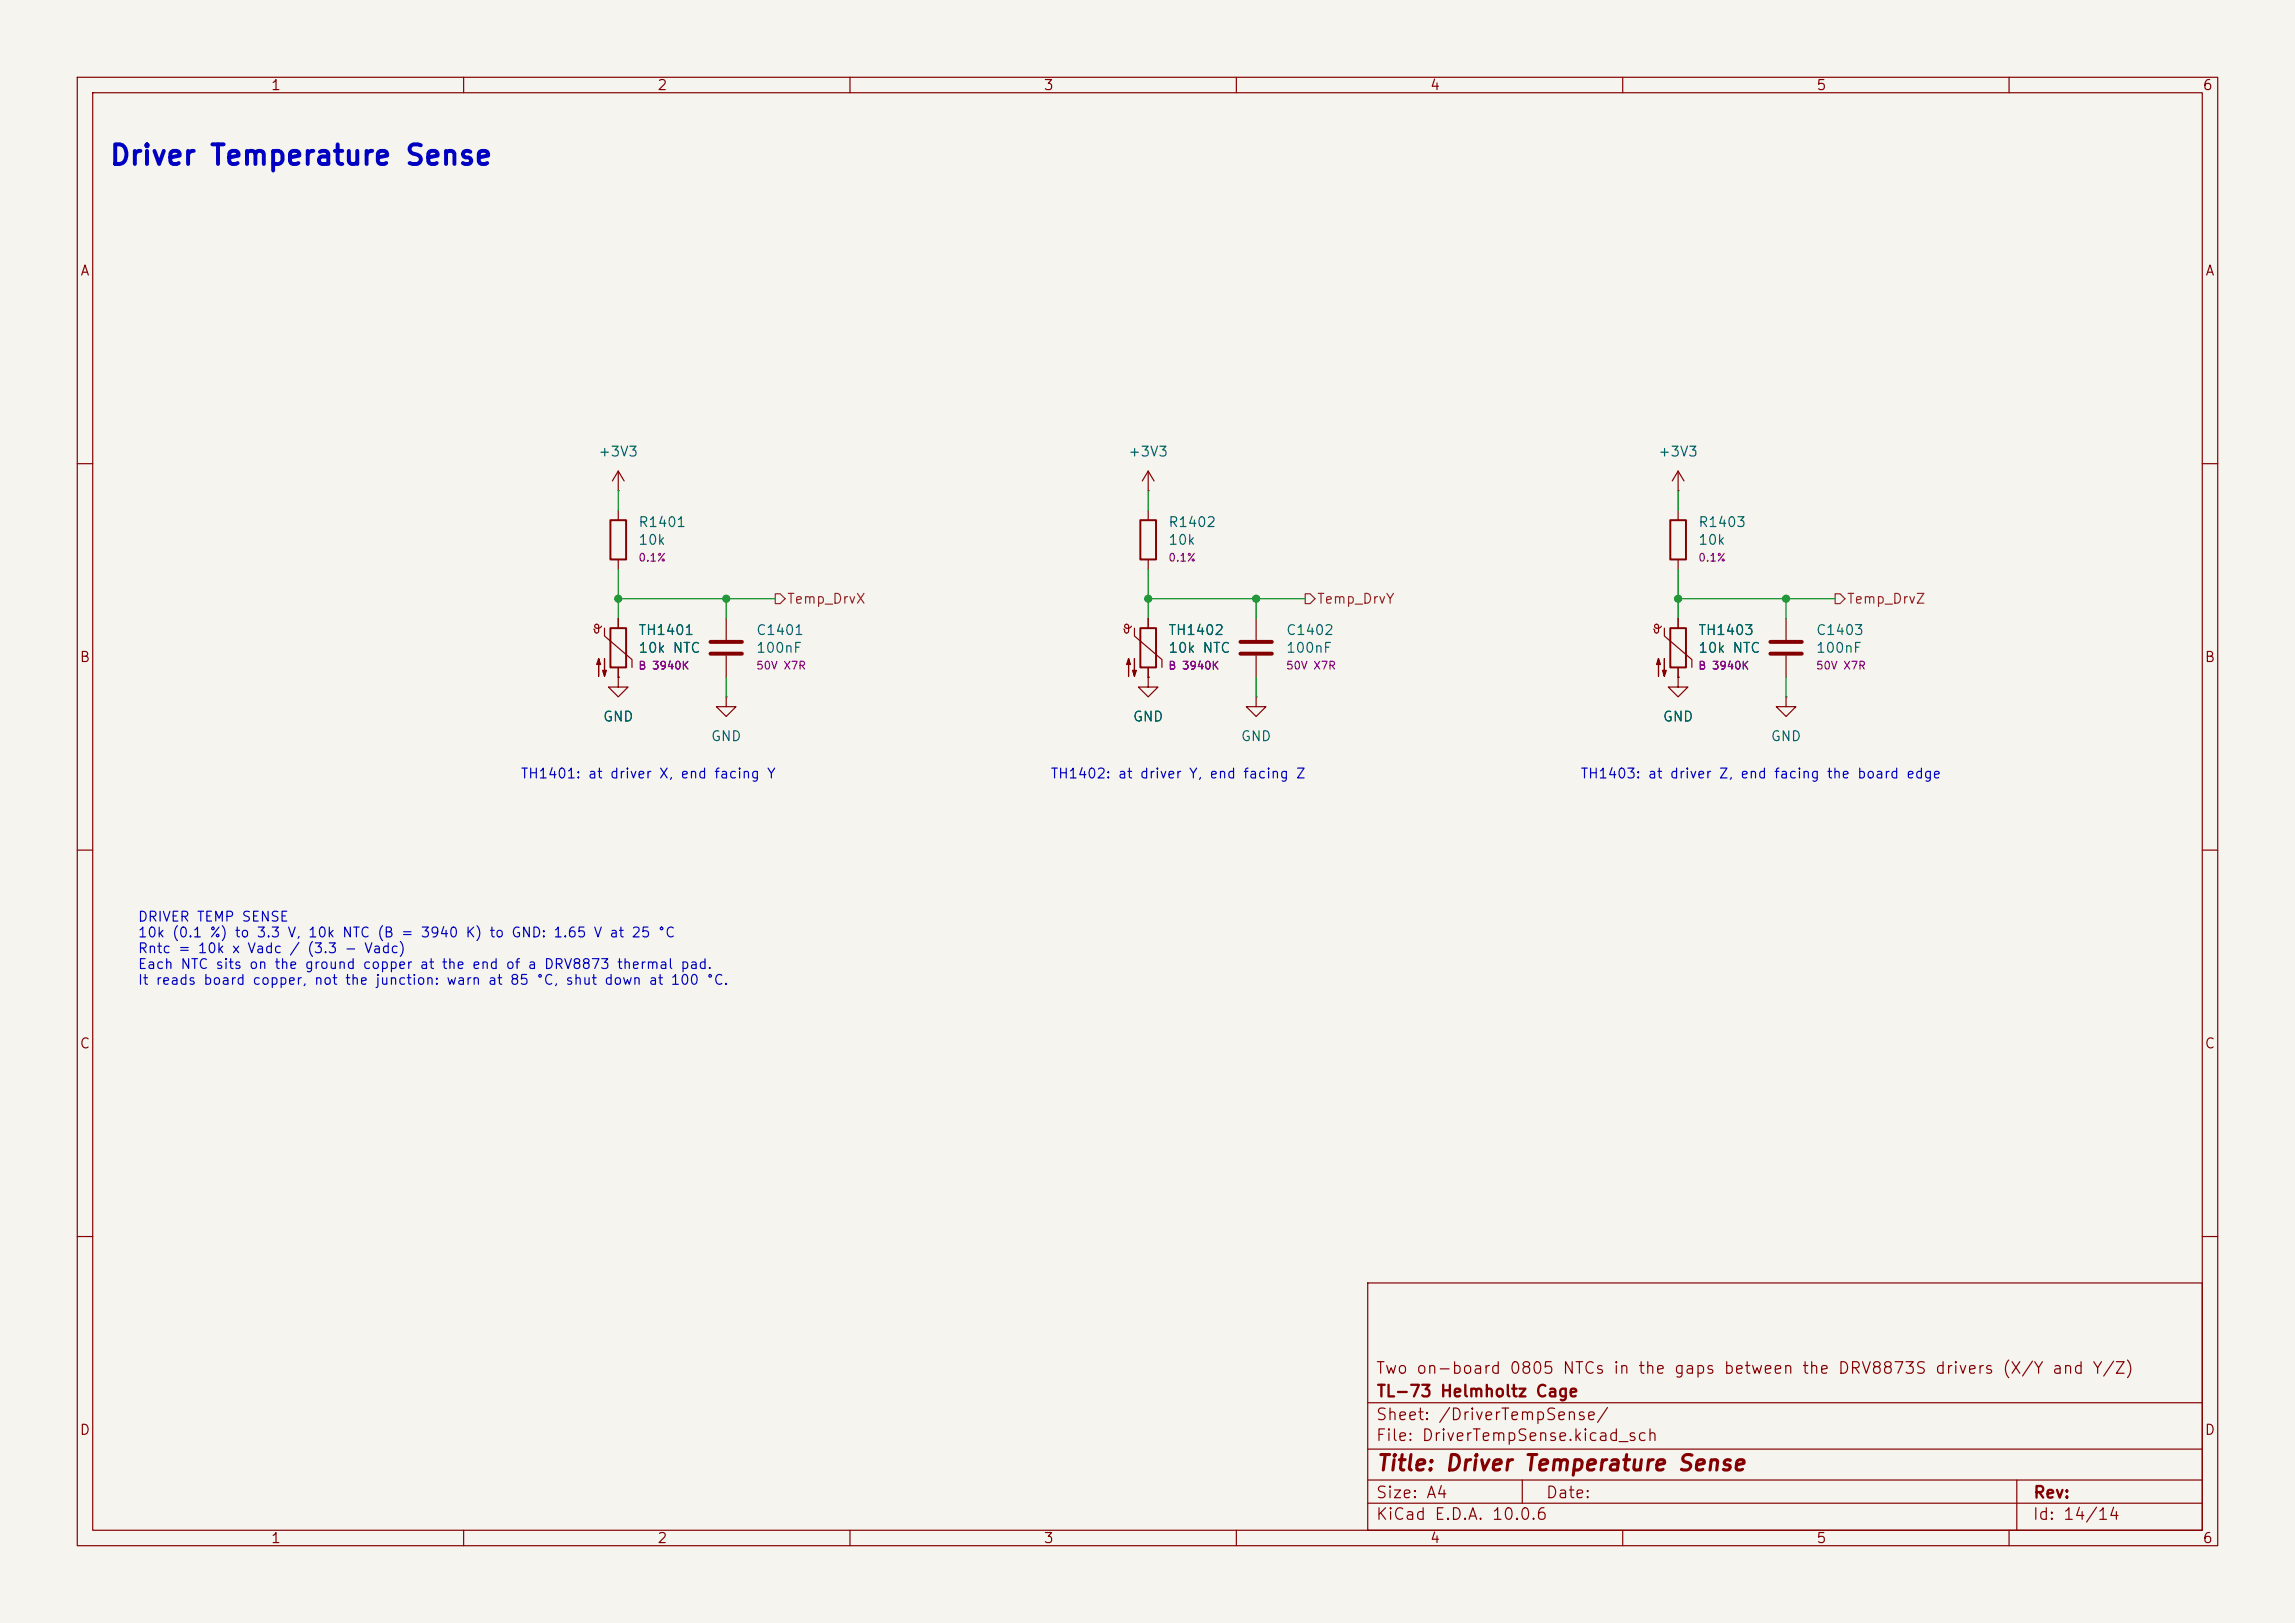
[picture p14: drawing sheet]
(kicad_sch
 (version 20260306)
 (generator "eeschema")
 (generator_version "10.0")
 (paper "A4")
 (title_block
  (title "Driver Temperature Sense")
  (company "TL-73 Helmholtz Cage")
  (comment 1 "Two on-board 0805 NTCs in the gaps between the DRV8873S drivers (X/Y and Y/Z)"))
 (lib_symbols
  (symbol "Device:C"
   (pin_numbers (hide yes))
   (pin_names
    (offset 0.254)) (exclude_from_sim no) (in_bom yes) (on_board yes)
   (in_pos_files yes)
   (duplicate_pin_numbers_are_jumpers no)
   (property "Reference" "C" (at 0.635 2.54 0) (show_name no) (do_not_autoplace no) (effects (font (size 1.27 1.27)) (justify left)))
   (property "Value" "C" (at 0.635 -2.54 0) (show_name no) (do_not_autoplace no) (effects (font (size 1.27 1.27)) (justify left)))
   (property "Footprint" "" (at 0.9652 -3.81 0) (show_name no) (do_not_autoplace no) (hide yes) (effects (font (size 1.27 1.27))))
   (property "Datasheet" "" (at 0 0 0) (show_name no) (do_not_autoplace no) (hide yes) (effects (font (size 1.27 1.27))))
   (property "Description" "Unpolarized capacitor" (at 0 0 0) (show_name no) (do_not_autoplace no) (hide yes) (effects (font (size 1.27 1.27))))
   (symbol "C_0_1"
    (polyline (pts (xy -2.032 0.762) (xy 2.032 0.762)) (stroke (width 0.508) (type default)) (fill (type none)))
    (polyline (pts (xy -2.032 -0.762) (xy 2.032 -0.762)) (stroke (width 0.508) (type default)) (fill (type none))))
   (symbol "C_1_1"
    (pin passive line (at 0 3.81 270) (length 2.794) (name "" (effects (font (size 1.27 1.27)))) (number "1" (effects (font (size 1.27 1.27)))))
    (pin passive line (at 0 -3.81 90) (length 2.794) (name "" (effects (font (size 1.27 1.27)))) (number "2" (effects (font (size 1.27 1.27))))))
   (embedded_fonts no))
  (symbol "Device:R"
   (pin_numbers (hide yes))
   (pin_names
    (offset 0)) (exclude_from_sim no) (in_bom yes) (on_board yes)
   (in_pos_files yes)
   (duplicate_pin_numbers_are_jumpers no)
   (property "Reference" "R" (at 2.032 0 90) (show_name no) (do_not_autoplace no) (effects (font (size 1.27 1.27))))
   (property "Value" "R" (at 0 0 90) (show_name no) (do_not_autoplace no) (effects (font (size 1.27 1.27))))
   (property "Footprint" "" (at -1.778 0 90) (show_name no) (do_not_autoplace no) (hide yes) (effects (font (size 1.27 1.27))))
   (property "Datasheet" "" (at 0 0 0) (show_name no) (do_not_autoplace no) (hide yes) (effects (font (size 1.27 1.27))))
   (property "Description" "Resistor" (at 0 0 0) (show_name no) (do_not_autoplace no) (hide yes) (effects (font (size 1.27 1.27))))
   (symbol "R_0_1"
    (rectangle (start -1.016 -2.54) (end 1.016 2.54) (stroke (width 0.254) (type default)) (fill (type none))))
   (symbol "R_1_1"
    (pin passive line (at 0 3.81 270) (length 1.27) (name "" (effects (font (size 1.27 1.27)))) (number "1" (effects (font (size 1.27 1.27)))))
    (pin passive line (at 0 -3.81 90) (length 1.27) (name "" (effects (font (size 1.27 1.27)))) (number "2" (effects (font (size 1.27 1.27))))))
   (embedded_fonts no))
  (symbol "Device:Thermistor_NTC"
   (pin_numbers (hide yes))
   (pin_names
    (offset 0)) (exclude_from_sim no) (in_bom yes) (on_board yes)
   (in_pos_files yes)
   (duplicate_pin_numbers_are_jumpers no)
   (property "Reference" "TH" (at -4.445 0 90) (show_name no) (do_not_autoplace no) (effects (font (size 1.27 1.27))))
   (property "Value" "Thermistor_NTC" (at 3.175 0 90) (show_name no) (do_not_autoplace no) (effects (font (size 1.27 1.27))))
   (property "Footprint" "" (at 0 1.27 0) (show_name no) (do_not_autoplace no) (hide yes) (effects (font (size 1.27 1.27))))
   (property "Datasheet" "" (at 0 1.27 0) (show_name no) (do_not_autoplace no) (hide yes) (effects (font (size 1.27 1.27))))
   (property "Description" "Temperature dependent resistor, negative temperature coefficient" (at 0 0 0) (show_name no) (do_not_autoplace no) (hide yes) (effects (font (size 1.27 1.27))))
   (symbol "Thermistor_NTC_0_1"
    (arc (start -3.175 2.413) (mid -3.0506 2.3165) (end -3.048 2.159) (stroke (width 0) (type default)) (fill (type none)))
    (arc (start -3.048 2.794) (mid -2.9736 2.9736) (end -2.794 3.048) (stroke (width 0) (type default)) (fill (type none)))
    (arc (start -2.794 3.048) (mid -2.6144 2.9736) (end -2.54 2.794) (stroke (width 0) (type default)) (fill (type none)))
    (arc (start -2.794 2.54) (mid -2.9736 2.6144) (end -3.048 2.794) (stroke (width 0) (type default)) (fill (type none)))
    (arc (start -2.794 1.905) (mid -2.9736 1.9794) (end -3.048 2.159) (stroke (width 0) (type default)) (fill (type none)))
    (arc (start -2.54 2.159) (mid -2.6144 1.9794) (end -2.794 1.905) (stroke (width 0) (type default)) (fill (type none)))
    (arc (start -2.159 2.794) (mid -2.434 2.5608) (end -2.794 2.54) (stroke (width 0) (type default)) (fill (type none)))
    (polyline (pts (xy -2.54 2.159) (xy -2.54 2.794)) (stroke (width 0) (type default)) (fill (type none)))
    (polyline (pts (xy -2.54 -3.683) (xy -2.54 -1.397) (xy -2.794 -2.159) (xy -2.286 -2.159) (xy -2.54 -1.397) (xy -2.54 -1.651)) (stroke (width 0) (type default)) (fill (type outline)))
    (polyline (pts (xy -1.778 2.54) (xy -1.778 1.524) (xy 1.778 -1.524) (xy 1.778 -2.54)) (stroke (width 0) (type default)) (fill (type none)))
    (polyline (pts (xy -1.778 -1.397) (xy -1.778 -3.683) (xy -2.032 -2.921) (xy -1.524 -2.921) (xy -1.778 -3.683) (xy -1.778 -3.429)) (stroke (width 0) (type default)) (fill (type outline)))
    (rectangle (start -1.016 2.54) (end 1.016 -2.54) (stroke (width 0.254) (type default)) (fill (type none))))
   (symbol "Thermistor_NTC_1_1"
    (pin passive line (at 0 3.81 270) (length 1.27) (name "" (effects (font (size 1.27 1.27)))) (number "1" (effects (font (size 1.27 1.27)))))
    (pin passive line (at 0 -3.81 90) (length 1.27) (name "" (effects (font (size 1.27 1.27)))) (number "2" (effects (font (size 1.27 1.27))))))
   (embedded_fonts no))
  (symbol "power:+3V3"
   (power global)
   (pin_numbers (hide yes))
   (pin_names
    (offset 0) (hide yes)) (exclude_from_sim no) (in_bom yes) (on_board yes)
   (in_pos_files yes)
   (duplicate_pin_numbers_are_jumpers no)
   (property "Reference" "#PWR" (at 0 -3.81 0) (show_name no) (do_not_autoplace no) (hide yes) (effects (font (size 1.27 1.27))))
   (property "Value" "+3V3" (at 0 3.556 0) (show_name no) (do_not_autoplace no) (effects (font (size 1.27 1.27))))
   (property "Footprint" "" (at 0 0 0) (show_name no) (do_not_autoplace no) (hide yes) (effects (font (size 1.27 1.27))))
   (property "Datasheet" "" (at 0 0 0) (show_name no) (do_not_autoplace no) (hide yes) (effects (font (size 1.27 1.27))))
   (property "Description" "Power symbol creates a global label with name \"+3V3\"" (at 0 0 0) (show_name no) (do_not_autoplace no) (hide yes) (effects (font (size 1.27 1.27))))
   (symbol "+3V3_0_1"
    (polyline (pts (xy -0.762 1.27) (xy 0 2.54)) (stroke (width 0) (type default)) (fill (type none)))
    (polyline (pts (xy 0 2.54) (xy 0.762 1.27)) (stroke (width 0) (type default)) (fill (type none)))
    (polyline (pts (xy 0 0) (xy 0 2.54)) (stroke (width 0) (type default)) (fill (type none))))
   (symbol "+3V3_1_1"
    (pin power_in line (at 0 0 90) (length 0) (name "" (effects (font (size 1.27 1.27)))) (number "1" (effects (font (size 1.27 1.27))))))
   (embedded_fonts no))
  (symbol "power:GND"
   (power global)
   (pin_numbers (hide yes))
   (pin_names
    (offset 0) (hide yes)) (exclude_from_sim no) (in_bom yes) (on_board yes)
   (in_pos_files yes)
   (duplicate_pin_numbers_are_jumpers no)
   (property "Reference" "#PWR" (at 0 -6.35 0) (show_name no) (do_not_autoplace no) (hide yes) (effects (font (size 1.27 1.27))))
   (property "Value" "GND" (at 0 -3.81 0) (show_name no) (do_not_autoplace no) (effects (font (size 1.27 1.27))))
   (property "Footprint" "" (at 0 0 0) (show_name no) (do_not_autoplace no) (hide yes) (effects (font (size 1.27 1.27))))
   (property "Datasheet" "" (at 0 0 0) (show_name no) (do_not_autoplace no) (hide yes) (effects (font (size 1.27 1.27))))
   (property "Description" "Power symbol creates a global label with name \"GND\" , ground" (at 0 0 0) (show_name no) (do_not_autoplace no) (hide yes) (effects (font (size 1.27 1.27))))
   (symbol "GND_0_1"
    (polyline (pts (xy 0 0) (xy 0 -1.27) (xy 1.27 -1.27) (xy 0 -2.54) (xy -1.27 -1.27) (xy 0 -1.27)) (stroke (width 0) (type default)) (fill (type none))))
   (symbol "GND_1_1"
    (pin power_in line (at 0 0 270) (length 0) (name "" (effects (font (size 1.27 1.27)))) (number "1" (effects (font (size 1.27 1.27))))))
   (embedded_fonts no)))
 (text "TH1401: at driver X, end facing Y"
  (exclude_from_sim no)
  (at 67.31 100.33 0)
  (effects (font (size 1.27 1.27)) (justify left)))
 (text "TH1402: at driver Y, end facing Z"
  (exclude_from_sim no)
  (at 135.89 100.33 0)
  (effects (font (size 1.27 1.27)) (justify left)))
 (text "DRIVER TEMP SENSE\n10k (0.1 %) to 3.3 V, 10k NTC (B = 3940 K) to GND: 1.65 V at 25 °C\nRntc = 10k x Vadc / (3.3 - Vadc)\nEach NTC sits on the ground copper at the end of a DRV8873 thermal pad.\nIt reads board copper, not the junction: warn at 85 °C, shut down at 100 °C."
  (exclude_from_sim no)
  (at 17.78 118.11 0)
  (effects (font (size 1.27 1.27)) (justify left top)))
 (text "Driver Temperature Sense"
  (exclude_from_sim no)
  (at 13.97 20.32 0)
  (effects (font (size 2.54 2.54) (thickness 0.508)
    (bold yes)) (justify left)))
 (junction
  (at 80.01 77.47)
  (diameter 0)
  (color 0 0 0 0))
 (junction
  (at 162.56 77.47)
  (diameter 0)
  (color 0 0 0 0))
 (junction
  (at 93.98 77.47)
  (diameter 0)
  (color 0 0 0 0))
 (junction
  (at 148.59 77.47)
  (diameter 0)
  (color 0 0 0 0))
 (wire
  (pts (xy 148.59 73.66) (xy 148.59 77.47))
  (stroke (width 0) (type default)))
 (wire
  (pts (xy 80.01 73.66) (xy 80.01 77.47))
  (stroke (width 0) (type default)))
 (wire
  (pts (xy 162.56 87.63) (xy 162.56 90.17))
  (stroke (width 0) (type default)))
 (wire
  (pts (xy 80.01 77.47) (xy 80.01 80.01))
  (stroke (width 0) (type default)))
 (wire
  (pts (xy 162.56 77.47) (xy 162.56 80.01))
  (stroke (width 0) (type default)))
 (wire
  (pts (xy 148.59 77.47) (xy 162.56 77.47))
  (stroke (width 0) (type default)))
 (wire
  (pts (xy 80.01 77.47) (xy 93.98 77.47))
  (stroke (width 0) (type default)))
 (wire
  (pts (xy 93.98 77.47) (xy 93.98 80.01))
  (stroke (width 0) (type default)))
 (wire
  (pts (xy 80.01 63.5) (xy 80.01 66.04))
  (stroke (width 0) (type default)))
 (wire
  (pts (xy 93.98 87.63) (xy 93.98 90.17))
  (stroke (width 0) (type default)))
 (wire
  (pts (xy 148.59 63.5) (xy 148.59 66.04))
  (stroke (width 0) (type default)))
 (wire
  (pts (xy 162.56 77.47) (xy 168.91 77.47))
  (stroke (width 0) (type default)))
 (wire
  (pts (xy 93.98 77.47) (xy 100.33 77.47))
  (stroke (width 0) (type default)))
 (wire
  (pts (xy 148.59 77.47) (xy 148.59 80.01))
  (stroke (width 0) (type default)))
 (hierarchical_label "Temp_DrvX"
  (shape output)
  (at 100.33 77.47 0)
  (effects (font (size 1.27 1.27)) (justify left)))
 (hierarchical_label "Temp_DrvY"
  (shape output)
  (at 168.91 77.47 0)
  (effects (font (size 1.27 1.27)) (justify left)))
 (symbol
  (lib_id "power:+3V3")
  (at 148.59 63.5 0)
  (unit 1)
  (body_style 1)
  (exclude_from_sim no)
  (in_bom yes)
  (on_board yes)
  (in_pos_files yes)
  (dnp no)
  (fields_autoplaced yes)
  (property "Reference" "#PWR1404" (at 148.59 67.31 0) (hide yes) (show_name no) (do_not_autoplace no) (effects (font (size 1.27 1.27))))
  (property "Value" "+3V3" (at 148.59 58.42 0) (show_name no) (do_not_autoplace no) (effects (font (size 1.27 1.27))))
  (property "Footprint" "" (at 148.59 63.5 0) (hide yes) (show_name no) (do_not_autoplace no) (effects (font (size 1.27 1.27))))
  (property "Datasheet" "" (at 148.59 63.5 0) (hide yes) (show_name no) (do_not_autoplace no) (effects (font (size 1.27 1.27))))
  (property "Description" "Power symbol creates a global label with name \"+3V3\"" (at 148.59 63.5 0) (hide yes) (show_name no) (do_not_autoplace no) (effects (font (size 1.27 1.27))))
  (pin "1"))
 (symbol
  (lib_id "Device:Thermistor_NTC")
  (at 148.59 83.82 0)
  (unit 1)
  (body_style 1)
  (exclude_from_sim no)
  (in_bom yes)
  (on_board yes)
  (in_pos_files yes)
  (dnp no)
  (property "Reference" "TH1402" (at 151.13 81.52 0) (show_name no) (do_not_autoplace no) (effects (font (size 1.27 1.27)) (justify left)))
  (property "Value" "10k NTC" (at 151.13 83.82 0) (show_name no) (do_not_autoplace no) (effects (font (size 1.27 1.27)) (justify left)))
  (property "Footprint" "Resistor_SMD:R_0805_2012Metric_Pad1.20x1.40mm_HandSolder" (at 150.368 83.82 90) (hide yes) (show_name no) (do_not_autoplace no) (effects (font (size 1.27 1.27))))
  (property "Datasheet" "https://www.vishay.com/docs/29044/ntcs0805e3t.pdf" (at 148.59 83.82 0) (hide yes) (show_name no) (do_not_autoplace no) (effects (font (size 1.27 1.27))))
  (property "Description" "NTC thermistor, 10 kΩ at 25 °C, B25/85 = 3940 K ±1 %, -40 to 150 °C, 0805, Vishay NTCS0805E3103JHT" (at 148.59 83.82 0) (hide yes) (show_name no) (do_not_autoplace no) (effects (font (size 1.27 1.27))))
  (property "Rating" "B 3940K" (at 151.13 86.12 0) (show_name no) (do_not_autoplace no) (effects (font (size 1 1)) (justify left)))
  (property "LCSC" "C511025" (at 148.59 83.82 0) (hide yes) (show_name no) (do_not_autoplace no) (effects (font (size 1.27 1.27))))
  (pin "1")
  (pin "2"))
 (symbol
  (lib_id "power:GND")
  (at 80.01 87.63 0)
  (unit 1)
  (body_style 1)
  (exclude_from_sim no)
  (in_bom yes)
  (on_board yes)
  (in_pos_files yes)
  (dnp no)
  (fields_autoplaced yes)
  (property "Reference" "#PWR1402" (at 80.01 93.98 0) (hide yes) (show_name no) (do_not_autoplace no) (effects (font (size 1.27 1.27))))
  (property "Value" "GND" (at 80.01 92.71 0) (show_name no) (do_not_autoplace no) (effects (font (size 1.27 1.27))))
  (property "Footprint" "" (at 80.01 87.63 0) (hide yes) (show_name no) (do_not_autoplace no) (effects (font (size 1.27 1.27))))
  (property "Datasheet" "" (at 80.01 87.63 0) (hide yes) (show_name no) (do_not_autoplace no) (effects (font (size 1.27 1.27))))
  (property "Description" "Power symbol creates a global label with name \"GND\" , ground" (at 80.01 87.63 0) (hide yes) (show_name no) (do_not_autoplace no) (effects (font (size 1.27 1.27))))
  (pin "1"))
 (symbol
  (lib_id "power:GND")
  (at 148.59 87.63 0)
  (unit 1)
  (body_style 1)
  (exclude_from_sim no)
  (in_bom yes)
  (on_board yes)
  (in_pos_files yes)
  (dnp no)
  (fields_autoplaced yes)
  (property "Reference" "#PWR1405" (at 148.59 93.98 0) (hide yes) (show_name no) (do_not_autoplace no) (effects (font (size 1.27 1.27))))
  (property "Value" "GND" (at 148.59 92.71 0) (show_name no) (do_not_autoplace no) (effects (font (size 1.27 1.27))))
  (property "Footprint" "" (at 148.59 87.63 0) (hide yes) (show_name no) (do_not_autoplace no) (effects (font (size 1.27 1.27))))
  (property "Datasheet" "" (at 148.59 87.63 0) (hide yes) (show_name no) (do_not_autoplace no) (effects (font (size 1.27 1.27))))
  (property "Description" "Power symbol creates a global label with name \"GND\" , ground" (at 148.59 87.63 0) (hide yes) (show_name no) (do_not_autoplace no) (effects (font (size 1.27 1.27))))
  (pin "1"))
 (symbol
  (lib_id "power:+3V3")
  (at 80.01 63.5 0)
  (unit 1)
  (body_style 1)
  (exclude_from_sim no)
  (in_bom yes)
  (on_board yes)
  (in_pos_files yes)
  (dnp no)
  (fields_autoplaced yes)
  (property "Reference" "#PWR1401" (at 80.01 67.31 0) (hide yes) (show_name no) (do_not_autoplace no) (effects (font (size 1.27 1.27))))
  (property "Value" "+3V3" (at 80.01 58.42 0) (show_name no) (do_not_autoplace no) (effects (font (size 1.27 1.27))))
  (property "Footprint" "" (at 80.01 63.5 0) (hide yes) (show_name no) (do_not_autoplace no) (effects (font (size 1.27 1.27))))
  (property "Datasheet" "" (at 80.01 63.5 0) (hide yes) (show_name no) (do_not_autoplace no) (effects (font (size 1.27 1.27))))
  (property "Description" "Power symbol creates a global label with name \"+3V3\"" (at 80.01 63.5 0) (hide yes) (show_name no) (do_not_autoplace no) (effects (font (size 1.27 1.27))))
  (pin "1"))
 (symbol
  (lib_id "power:GND")
  (at 93.98 90.17 0)
  (unit 1)
  (body_style 1)
  (exclude_from_sim no)
  (in_bom yes)
  (on_board yes)
  (in_pos_files yes)
  (dnp no)
  (fields_autoplaced yes)
  (property "Reference" "#PWR1403" (at 93.98 96.52 0) (hide yes) (show_name no) (do_not_autoplace no) (effects (font (size 1.27 1.27))))
  (property "Value" "GND" (at 93.98 95.25 0) (show_name no) (do_not_autoplace no) (effects (font (size 1.27 1.27))))
  (property "Footprint" "" (at 93.98 90.17 0) (hide yes) (show_name no) (do_not_autoplace no) (effects (font (size 1.27 1.27))))
  (property "Datasheet" "" (at 93.98 90.17 0) (hide yes) (show_name no) (do_not_autoplace no) (effects (font (size 1.27 1.27))))
  (property "Description" "Power symbol creates a global label with name \"GND\" , ground" (at 93.98 90.17 0) (hide yes) (show_name no) (do_not_autoplace no) (effects (font (size 1.27 1.27))))
  (pin "1"))
 (symbol
  (lib_id "Device:R")
  (at 80.01 69.85 180)
  (unit 1)
  (body_style 1)
  (exclude_from_sim no)
  (in_bom yes)
  (on_board yes)
  (in_pos_files yes)
  (dnp no)
  (property "Reference" "R1401" (at 82.55 67.55 0) (show_name no) (do_not_autoplace no) (effects (font (size 1.27 1.27)) (justify right)))
  (property "Value" "10k" (at 82.55 69.85 0) (show_name no) (do_not_autoplace no) (effects (font (size 1.27 1.27)) (justify right)))
  (property "Footprint" "Resistor_SMD:R_0603_1608Metric_Pad0.98x0.95mm_HandSolder" (at 81.788 69.85 90) (hide yes) (show_name no) (do_not_autoplace no) (effects (font (size 1.27 1.27))))
  (property "Datasheet" "" (at 80.01 69.85 0) (hide yes) (show_name no) (do_not_autoplace no) (effects (font (size 1.27 1.27))))
  (property "Description" "Thin-film chip resistor, 10 kΩ, ±0.1 %, 0.1 W, 75 V, 25 ppm/°C, 0603, Yageo RT0603BRD0710KL" (at 80.01 69.85 0) (hide yes) (show_name no) (do_not_autoplace no) (effects (font (size 1.27 1.27))))
  (property "Rating" "0.1%" (at 82.55 72.15 0) (show_name no) (do_not_autoplace no) (effects (font (size 1 1)) (justify right)))
  (property "LCSC" "C95204" (at 80.01 69.85 0) (hide yes) (show_name no) (do_not_autoplace no) (effects (font (size 1.27 1.27))))
  (pin "1")
  (pin "2"))
 (symbol
  (lib_id "Device:C")
  (at 93.98 83.82 0)
  (unit 1)
  (body_style 1)
  (exclude_from_sim no)
  (in_bom yes)
  (on_board yes)
  (in_pos_files yes)
  (dnp no)
  (property "Reference" "C1401" (at 97.79 81.52 0) (show_name no) (do_not_autoplace no) (effects (font (size 1.27 1.27)) (justify left)))
  (property "Value" "100nF" (at 97.79 83.82 0) (show_name no) (do_not_autoplace no) (effects (font (size 1.27 1.27)) (justify left)))
  (property "Footprint" "Capacitor_SMD:C_0603_1608Metric_Pad1.08x0.95mm_HandSolder" (at 94.9452 87.63 0) (hide yes) (show_name no) (do_not_autoplace no) (effects (font (size 1.27 1.27))))
  (property "Datasheet" "" (at 93.98 83.82 0) (hide yes) (show_name no) (do_not_autoplace no) (effects (font (size 1.27 1.27))))
  (property "Description" "Ceramic capacitor (MLCC), 100 nF, 50 V, X7R, ±5 %, 0603, Samsung CL10B104JB8NNNC" (at 93.98 83.82 0) (hide yes) (show_name no) (do_not_autoplace no) (effects (font (size 1.27 1.27))))
  (property "Rating" "50V X7R" (at 97.79 86.12 0) (show_name no) (do_not_autoplace no) (effects (font (size 1 1)) (justify left)))
  (property "LCSC" "C24452" (at 93.98 83.82 0) (hide yes) (show_name no) (do_not_autoplace no) (effects (font (size 1.27 1.27))))
  (pin "2")
  (pin "1"))
 (symbol
  (lib_id "power:GND")
  (at 162.56 90.17 0)
  (unit 1)
  (body_style 1)
  (exclude_from_sim no)
  (in_bom yes)
  (on_board yes)
  (in_pos_files yes)
  (dnp no)
  (fields_autoplaced yes)
  (property "Reference" "#PWR1406" (at 162.56 96.52 0) (hide yes) (show_name no) (do_not_autoplace no) (effects (font (size 1.27 1.27))))
  (property "Value" "GND" (at 162.56 95.25 0) (show_name no) (do_not_autoplace no) (effects (font (size 1.27 1.27))))
  (property "Footprint" "" (at 162.56 90.17 0) (hide yes) (show_name no) (do_not_autoplace no) (effects (font (size 1.27 1.27))))
  (property "Datasheet" "" (at 162.56 90.17 0) (hide yes) (show_name no) (do_not_autoplace no) (effects (font (size 1.27 1.27))))
  (property "Description" "Power symbol creates a global label with name \"GND\" , ground" (at 162.56 90.17 0) (hide yes) (show_name no) (do_not_autoplace no) (effects (font (size 1.27 1.27))))
  (pin "1"))
 (symbol
  (lib_id "Device:C")
  (at 162.56 83.82 0)
  (unit 1)
  (body_style 1)
  (exclude_from_sim no)
  (in_bom yes)
  (on_board yes)
  (in_pos_files yes)
  (dnp no)
  (property "Reference" "C1402" (at 166.37 81.52 0) (show_name no) (do_not_autoplace no) (effects (font (size 1.27 1.27)) (justify left)))
  (property "Value" "100nF" (at 166.37 83.82 0) (show_name no) (do_not_autoplace no) (effects (font (size 1.27 1.27)) (justify left)))
  (property "Footprint" "Capacitor_SMD:C_0603_1608Metric_Pad1.08x0.95mm_HandSolder" (at 163.5252 87.63 0) (hide yes) (show_name no) (do_not_autoplace no) (effects (font (size 1.27 1.27))))
  (property "Datasheet" "" (at 162.56 83.82 0) (hide yes) (show_name no) (do_not_autoplace no) (effects (font (size 1.27 1.27))))
  (property "Description" "Ceramic capacitor (MLCC), 100 nF, 50 V, X7R, ±5 %, 0603, Samsung CL10B104JB8NNNC" (at 162.56 83.82 0) (hide yes) (show_name no) (do_not_autoplace no) (effects (font (size 1.27 1.27))))
  (property "Rating" "50V X7R" (at 166.37 86.12 0) (show_name no) (do_not_autoplace no) (effects (font (size 1 1)) (justify left)))
  (property "LCSC" "C24452" (at 162.56 83.82 0) (hide yes) (show_name no) (do_not_autoplace no) (effects (font (size 1.27 1.27))))
  (pin "2")
  (pin "1"))
 (symbol
  (lib_id "Device:Thermistor_NTC")
  (at 80.01 83.82 0)
  (unit 1)
  (body_style 1)
  (exclude_from_sim no)
  (in_bom yes)
  (on_board yes)
  (in_pos_files yes)
  (dnp no)
  (property "Reference" "TH1401" (at 82.55 81.52 0) (show_name no) (do_not_autoplace no) (effects (font (size 1.27 1.27)) (justify left)))
  (property "Value" "10k NTC" (at 82.55 83.82 0) (show_name no) (do_not_autoplace no) (effects (font (size 1.27 1.27)) (justify left)))
  (property "Footprint" "Resistor_SMD:R_0805_2012Metric_Pad1.20x1.40mm_HandSolder" (at 81.788 83.82 90) (hide yes) (show_name no) (do_not_autoplace no) (effects (font (size 1.27 1.27))))
  (property "Datasheet" "https://www.vishay.com/docs/29044/ntcs0805e3t.pdf" (at 80.01 83.82 0) (hide yes) (show_name no) (do_not_autoplace no) (effects (font (size 1.27 1.27))))
  (property "Description" "NTC thermistor, 10 kΩ at 25 °C, B25/85 = 3940 K ±1 %, -40 to 150 °C, 0805, Vishay NTCS0805E3103JHT" (at 80.01 83.82 0) (hide yes) (show_name no) (do_not_autoplace no) (effects (font (size 1.27 1.27))))
  (property "Rating" "B 3940K" (at 82.55 86.12 0) (show_name no) (do_not_autoplace no) (effects (font (size 1 1)) (justify left)))
  (property "LCSC" "C511025" (at 80.01 83.82 0) (hide yes) (show_name no) (do_not_autoplace no) (effects (font (size 1.27 1.27))))
  (pin "1")
  (pin "2"))
 (symbol
  (lib_id "Device:R")
  (at 148.59 69.85 180)
  (unit 1)
  (body_style 1)
  (exclude_from_sim no)
  (in_bom yes)
  (on_board yes)
  (in_pos_files yes)
  (dnp no)
  (property "Reference" "R1402" (at 151.13 67.55 0) (show_name no) (do_not_autoplace no) (effects (font (size 1.27 1.27)) (justify right)))
  (property "Value" "10k" (at 151.13 69.85 0) (show_name no) (do_not_autoplace no) (effects (font (size 1.27 1.27)) (justify right)))
  (property "Footprint" "Resistor_SMD:R_0603_1608Metric_Pad0.98x0.95mm_HandSolder" (at 150.368 69.85 90) (hide yes) (show_name no) (do_not_autoplace no) (effects (font (size 1.27 1.27))))
  (property "Datasheet" "" (at 148.59 69.85 0) (hide yes) (show_name no) (do_not_autoplace no) (effects (font (size 1.27 1.27))))
  (property "Description" "Thin-film chip resistor, 10 kΩ, ±0.1 %, 0.1 W, 75 V, 25 ppm/°C, 0603, Yageo RT0603BRD0710KL" (at 148.59 69.85 0) (hide yes) (show_name no) (do_not_autoplace no) (effects (font (size 1.27 1.27))))
  (property "Rating" "0.1%" (at 151.13 72.15 0) (show_name no) (do_not_autoplace no) (effects (font (size 1 1)) (justify right)))
  (property "LCSC" "C95204" (at 148.59 69.85 0) (hide yes) (show_name no) (do_not_autoplace no) (effects (font (size 1.27 1.27))))
  (pin "1")
  (pin "2"))
 (text "TH1403: at driver Z, end facing the board edge"
  (exclude_from_sim no)
  (at 204.47 100.33 0)
  (effects (font (size 1.27 1.27)) (justify left)))
 (junction
  (at 217.17 77.47)
  (diameter 0)
  (color 0 0 0 0))
 (junction
  (at 231.14 77.47)
  (diameter 0)
  (color 0 0 0 0))
 (wire
  (pts (xy 217.17 73.66) (xy 217.17 77.47))
  (stroke (width 0) (type default)))
 (wire
  (pts (xy 217.17 77.47) (xy 217.17 80.01))
  (stroke (width 0) (type default)))
 (wire
  (pts (xy 217.17 77.47) (xy 231.14 77.47))
  (stroke (width 0) (type default)))
 (wire
  (pts (xy 231.14 77.47) (xy 231.14 80.01))
  (stroke (width 0) (type default)))
 (wire
  (pts (xy 217.17 63.5) (xy 217.17 66.04))
  (stroke (width 0) (type default)))
 (wire
  (pts (xy 231.14 87.63) (xy 231.14 90.17))
  (stroke (width 0) (type default)))
 (wire
  (pts (xy 231.14 77.47) (xy 237.49 77.47))
  (stroke (width 0) (type default)))
 (hierarchical_label "Temp_DrvZ"
  (shape output)
  (at 237.49 77.47 0)
  (effects (font (size 1.27 1.27)) (justify left)))
 (symbol
  (lib_id "power:GND")
  (at 217.17 87.63 0)
  (unit 1)
  (body_style 1)
  (exclude_from_sim no)
  (in_bom yes)
  (on_board yes)
  (in_pos_files yes)
  (dnp no)
  (fields_autoplaced yes)
  (property "Reference" "#PWR1408" (at 217.17 93.98 0) (hide yes) (show_name no) (do_not_autoplace no) (effects (font (size 1.27 1.27))))
  (property "Value" "GND" (at 217.17 92.71 0) (show_name no) (do_not_autoplace no) (effects (font (size 1.27 1.27))))
  (property "Footprint" "" (at 217.17 87.63 0) (hide yes) (show_name no) (do_not_autoplace no) (effects (font (size 1.27 1.27))))
  (property "Datasheet" "" (at 217.17 87.63 0) (hide yes) (show_name no) (do_not_autoplace no) (effects (font (size 1.27 1.27))))
  (property "Description" "Power symbol creates a global label with name \"GND\" , ground" (at 217.17 87.63 0) (hide yes) (show_name no) (do_not_autoplace no) (effects (font (size 1.27 1.27))))
  (pin "1"))
 (symbol
  (lib_id "power:+3V3")
  (at 217.17 63.5 0)
  (unit 1)
  (body_style 1)
  (exclude_from_sim no)
  (in_bom yes)
  (on_board yes)
  (in_pos_files yes)
  (dnp no)
  (fields_autoplaced yes)
  (property "Reference" "#PWR1407" (at 217.17 67.31 0) (hide yes) (show_name no) (do_not_autoplace no) (effects (font (size 1.27 1.27))))
  (property "Value" "+3V3" (at 217.17 58.42 0) (show_name no) (do_not_autoplace no) (effects (font (size 1.27 1.27))))
  (property "Footprint" "" (at 217.17 63.5 0) (hide yes) (show_name no) (do_not_autoplace no) (effects (font (size 1.27 1.27))))
  (property "Datasheet" "" (at 217.17 63.5 0) (hide yes) (show_name no) (do_not_autoplace no) (effects (font (size 1.27 1.27))))
  (property "Description" "Power symbol creates a global label with name \"+3V3\"" (at 217.17 63.5 0) (hide yes) (show_name no) (do_not_autoplace no) (effects (font (size 1.27 1.27))))
  (pin "1"))
 (symbol
  (lib_id "power:GND")
  (at 231.14 90.17 0)
  (unit 1)
  (body_style 1)
  (exclude_from_sim no)
  (in_bom yes)
  (on_board yes)
  (in_pos_files yes)
  (dnp no)
  (fields_autoplaced yes)
  (property "Reference" "#PWR1409" (at 231.14 96.52 0) (hide yes) (show_name no) (do_not_autoplace no) (effects (font (size 1.27 1.27))))
  (property "Value" "GND" (at 231.14 95.25 0) (show_name no) (do_not_autoplace no) (effects (font (size 1.27 1.27))))
  (property "Footprint" "" (at 231.14 90.17 0) (hide yes) (show_name no) (do_not_autoplace no) (effects (font (size 1.27 1.27))))
  (property "Datasheet" "" (at 231.14 90.17 0) (hide yes) (show_name no) (do_not_autoplace no) (effects (font (size 1.27 1.27))))
  (property "Description" "Power symbol creates a global label with name \"GND\" , ground" (at 231.14 90.17 0) (hide yes) (show_name no) (do_not_autoplace no) (effects (font (size 1.27 1.27))))
  (pin "1"))
 (symbol
  (lib_id "Device:R")
  (at 217.17 69.85 180)
  (unit 1)
  (body_style 1)
  (exclude_from_sim no)
  (in_bom yes)
  (on_board yes)
  (in_pos_files yes)
  (dnp no)
  (property "Reference" "R1403" (at 219.71 67.55 0) (show_name no) (do_not_autoplace no) (effects (font (size 1.27 1.27)) (justify right)))
  (property "Value" "10k" (at 219.71 69.85 0) (show_name no) (do_not_autoplace no) (effects (font (size 1.27 1.27)) (justify right)))
  (property "Footprint" "Resistor_SMD:R_0603_1608Metric_Pad0.98x0.95mm_HandSolder" (at 218.948 69.85 90) (hide yes) (show_name no) (do_not_autoplace no) (effects (font (size 1.27 1.27))))
  (property "Datasheet" "" (at 217.17 69.85 0) (hide yes) (show_name no) (do_not_autoplace no) (effects (font (size 1.27 1.27))))
  (property "Description" "Thin-film chip resistor, 10 kΩ, ±0.1 %, 0.1 W, 75 V, 25 ppm/°C, 0603, Yageo RT0603BRD0710KL" (at 217.17 69.85 0) (hide yes) (show_name no) (do_not_autoplace no) (effects (font (size 1.27 1.27))))
  (property "Rating" "0.1%" (at 219.71 72.15 0) (show_name no) (do_not_autoplace no) (effects (font (size 1 1)) (justify right)))
  (property "LCSC" "C95204" (at 217.17 69.85 0) (hide yes) (show_name no) (do_not_autoplace no) (effects (font (size 1.27 1.27))))
  (pin "1")
  (pin "2"))
 (symbol
  (lib_id "Device:C")
  (at 231.14 83.82 0)
  (unit 1)
  (body_style 1)
  (exclude_from_sim no)
  (in_bom yes)
  (on_board yes)
  (in_pos_files yes)
  (dnp no)
  (property "Reference" "C1403" (at 234.95 81.52 0) (show_name no) (do_not_autoplace no) (effects (font (size 1.27 1.27)) (justify left)))
  (property "Value" "100nF" (at 234.95 83.82 0) (show_name no) (do_not_autoplace no) (effects (font (size 1.27 1.27)) (justify left)))
  (property "Footprint" "Capacitor_SMD:C_0603_1608Metric_Pad1.08x0.95mm_HandSolder" (at 232.1052 87.63 0) (hide yes) (show_name no) (do_not_autoplace no) (effects (font (size 1.27 1.27))))
  (property "Datasheet" "" (at 231.14 83.82 0) (hide yes) (show_name no) (do_not_autoplace no) (effects (font (size 1.27 1.27))))
  (property "Description" "Ceramic capacitor (MLCC), 100 nF, 50 V, X7R, ±5 %, 0603, Samsung CL10B104JB8NNNC" (at 231.14 83.82 0) (hide yes) (show_name no) (do_not_autoplace no) (effects (font (size 1.27 1.27))))
  (property "Rating" "50V X7R" (at 234.95 86.12 0) (show_name no) (do_not_autoplace no) (effects (font (size 1 1)) (justify left)))
  (property "LCSC" "C24452" (at 231.14 83.82 0) (hide yes) (show_name no) (do_not_autoplace no) (effects (font (size 1.27 1.27))))
  (pin "2")
  (pin "1"))
 (symbol
  (lib_id "Device:Thermistor_NTC")
  (at 217.17 83.82 0)
  (unit 1)
  (body_style 1)
  (exclude_from_sim no)
  (in_bom yes)
  (on_board yes)
  (in_pos_files yes)
  (dnp no)
  (property "Reference" "TH1403" (at 219.71 81.52 0) (show_name no) (do_not_autoplace no) (effects (font (size 1.27 1.27)) (justify left)))
  (property "Value" "10k NTC" (at 219.71 83.82 0) (show_name no) (do_not_autoplace no) (effects (font (size 1.27 1.27)) (justify left)))
  (property "Footprint" "Resistor_SMD:R_0805_2012Metric_Pad1.20x1.40mm_HandSolder" (at 218.948 83.82 90) (hide yes) (show_name no) (do_not_autoplace no) (effects (font (size 1.27 1.27))))
  (property "Datasheet" "https://www.vishay.com/docs/29044/ntcs0805e3t.pdf" (at 217.17 83.82 0) (hide yes) (show_name no) (do_not_autoplace no) (effects (font (size 1.27 1.27))))
  (property "Description" "NTC thermistor, 10 kΩ at 25 °C, B25/85 = 3940 K ±1 %, -40 to 150 °C, 0805, Vishay NTCS0805E3103JHT" (at 217.17 83.82 0) (hide yes) (show_name no) (do_not_autoplace no) (effects (font (size 1.27 1.27))))
  (property "Rating" "B 3940K" (at 219.71 86.12 0) (show_name no) (do_not_autoplace no) (effects (font (size 1 1)) (justify left)))
  (property "LCSC" "C511025" (at 217.17 83.82 0) (hide yes) (show_name no) (do_not_autoplace no) (effects (font (size 1.27 1.27))))
  (pin "1")
  (pin "2")))
